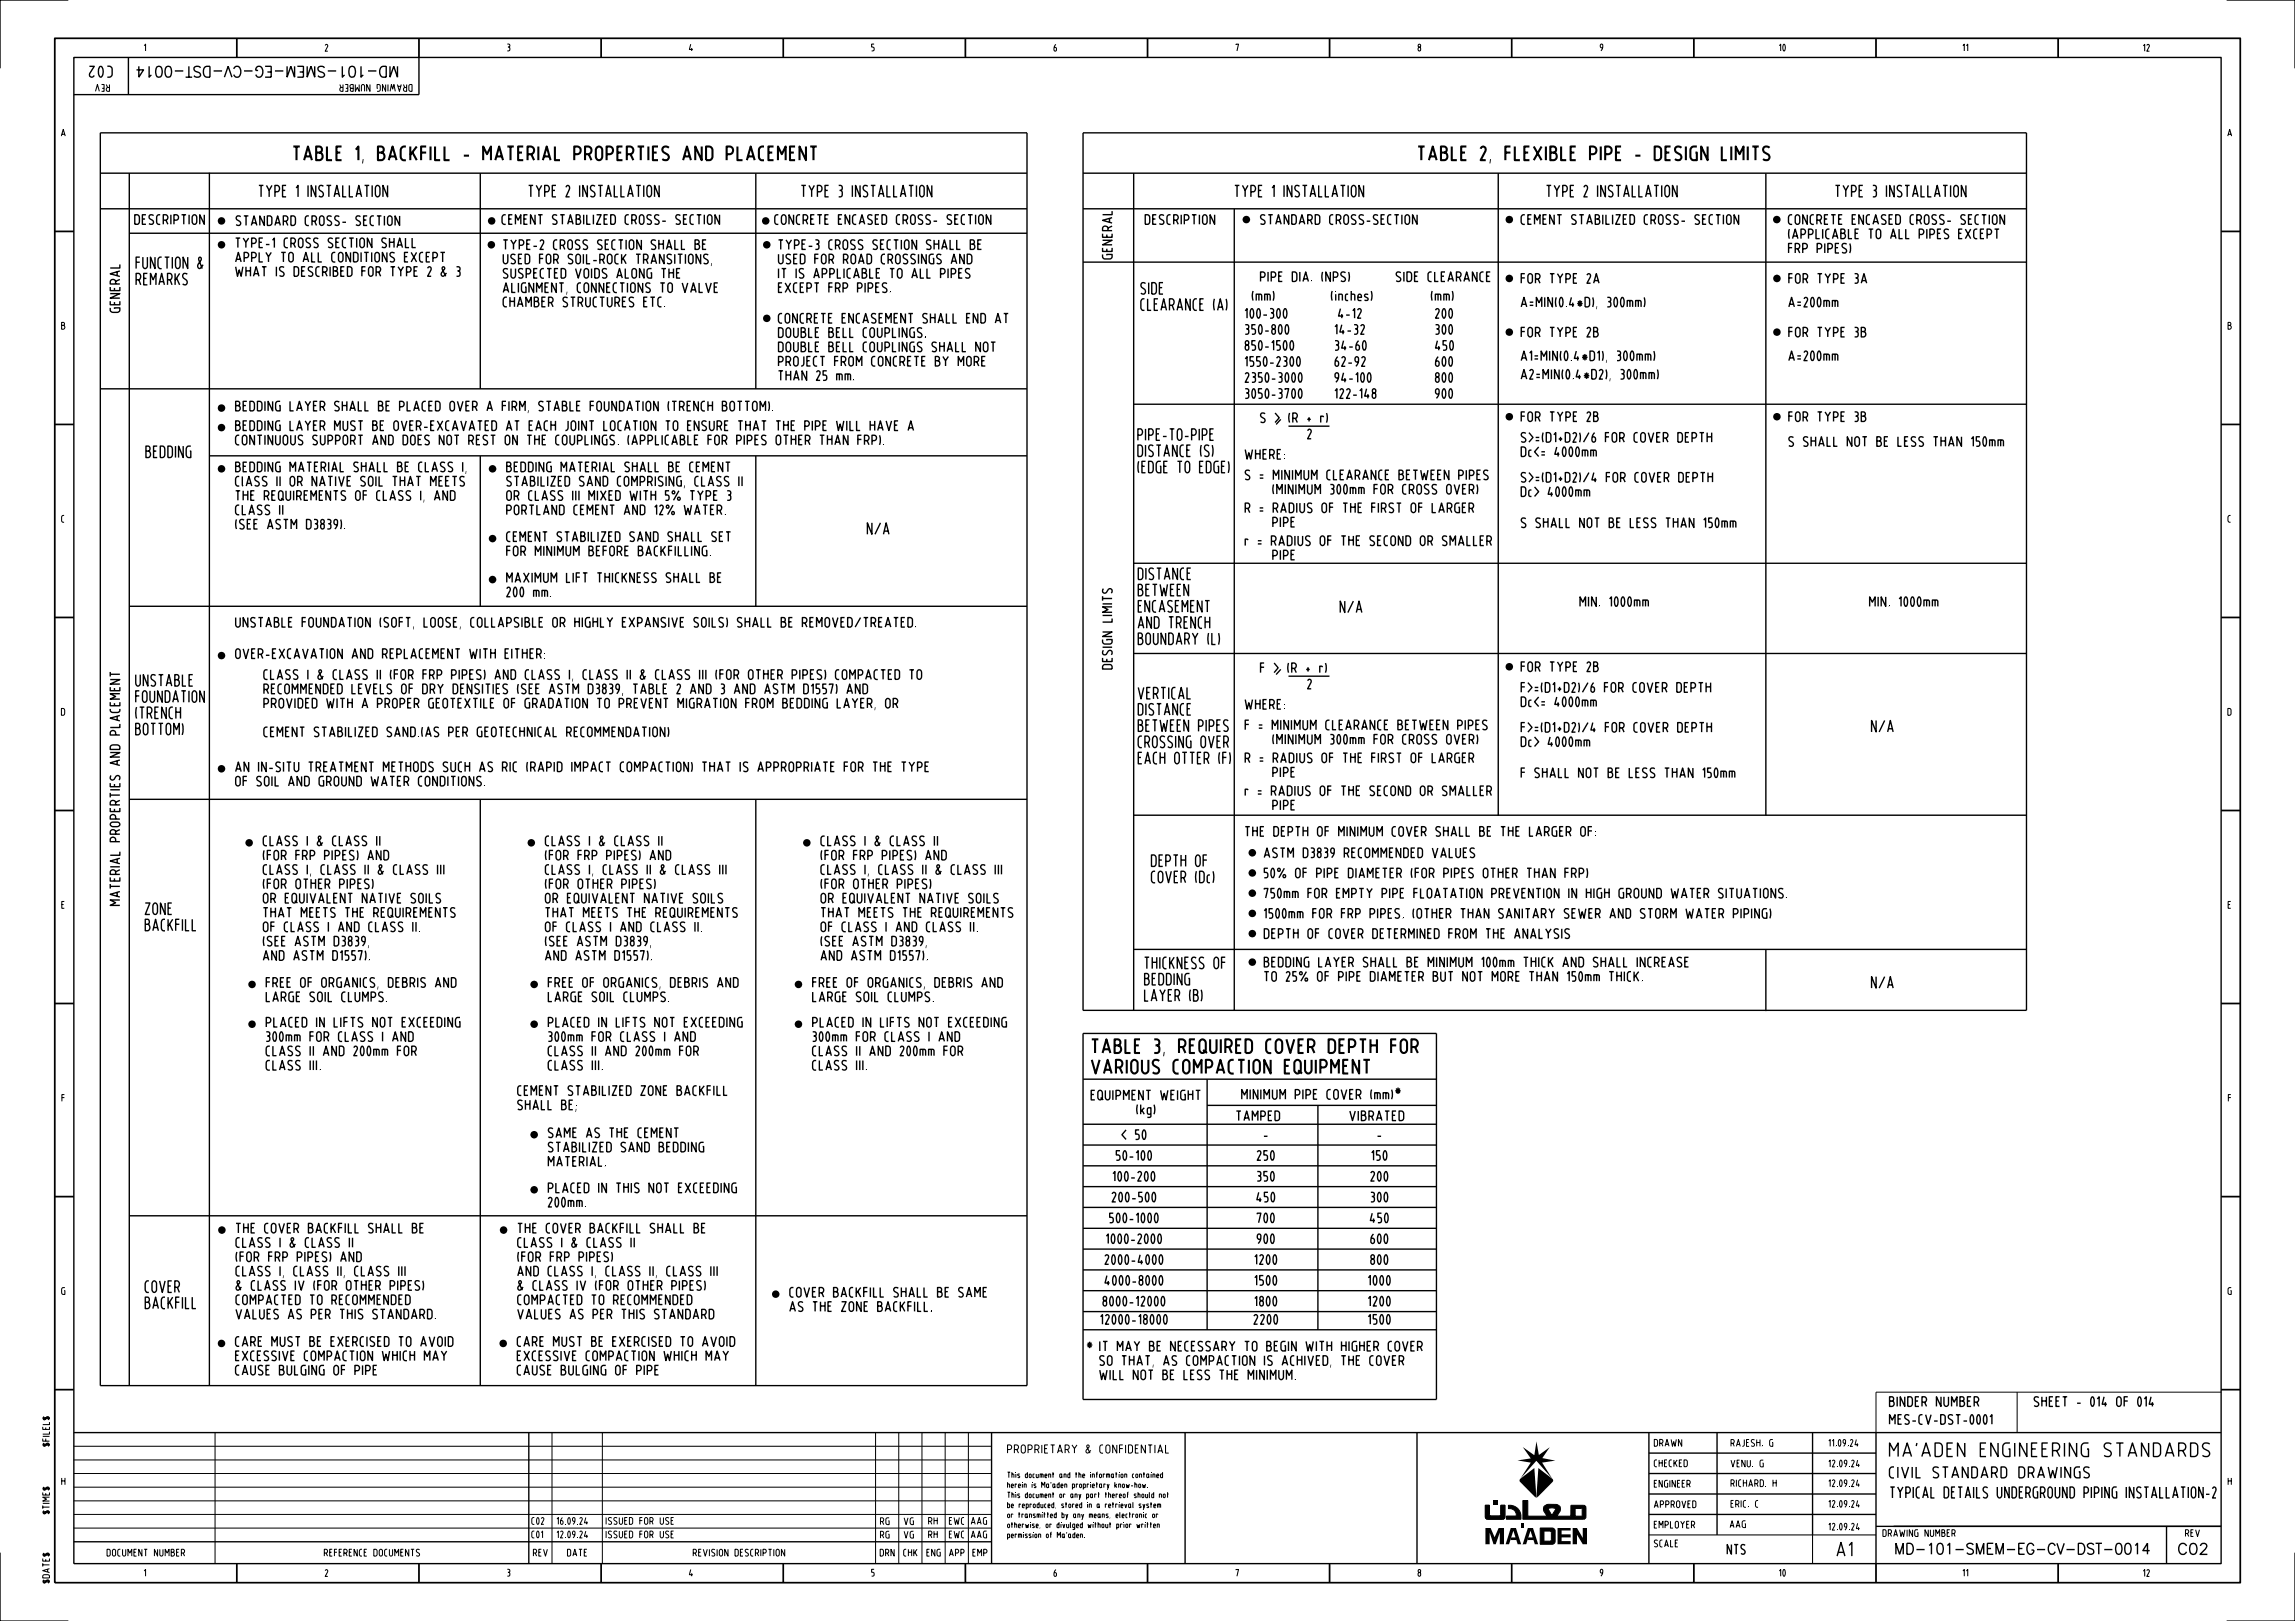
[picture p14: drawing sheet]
<svg xmlns="http://www.w3.org/2000/svg" width="841mm" height="594mm" viewBox="0 0 841 594" stroke-linecap="round" stroke-linejoin="round" font-family="sans-serif">
<defs><g id="words">
<g font-size="5">
<text x="107.5" y="58.7">TABLE 1, BACKFILL - MATERIAL PROPERTIES AND PLACEMENT</text>
<text x="519.7" y="58.7">TABLE 2, FLEXIBLE PIPE - DESIGN LIMITS</text>
<text x="400.1" y="385.9">TABLE 3, REQUIRED COVER DEPTH FOR</text>
<text x="400.1" y="393.4">VARIOUS COMPACTION EQUIPMENT</text>
<text x="692.4" y="533.8">MA'ADEN ENGINEERING STANDARDS</text>
<text x="673.2" y="570.2">A1</text>
</g>
<g font-size="4.2">
<text x="94.8" y="72.1">TYPE 1 INSTALLATION</text>
<text x="193.7" y="72.1">TYPE 2 INSTALLATION</text>
<text x="293.6" y="72.1">TYPE 3 INSTALLATION</text>
<text x="452.5" y="72.1">TYPE 1 INSTALLATION</text>
<text x="566.7" y="72.1">TYPE 2 INSTALLATION</text>
<text x="672.6" y="72.1">TYPE 3 INSTALLATION</text>
<text x="49.9" y="98.4">FUNCTION &amp;</text>
<text x="49.9" y="104.4">REMARKS</text>
<text x="418.1" y="107.8">SIDE</text>
<text x="418.1" y="113.7">CLEARANCE (A)</text>
<text x="417" y="161.3">PIPE-TO-PIPE</text>
<text x="53.5" y="167.7">BEDDING</text>
<text x="417" y="167.3">DISTANCE (S)</text>
<text x="417" y="173.2">(EDGE TO EDGE)</text>
<text x="317.8" y="195.8">N/A</text>
<text x="417.1" y="212.4">DISTANCE</text>
<text x="417.1" y="218.3">BETWEEN</text>
<text x="417.1" y="224.3">ENCASEMENT</text>
<text x="491.1" y="224.5">N/A</text>
<text x="417.1" y="230.2">AND TRENCH</text>
<text x="417.1" y="236.2">BOUNDARY (L)</text>
<text x="49.7" y="251.4">UNSTABLE</text>
<text x="49.7" y="257.4">FOUNDATION</text>
<text x="417.1" y="256.1">VERTICAL</text>
<text x="49.7" y="263.3">(TRENCH</text>
<text x="417.1" y="262">DISTANCE</text>
<text x="49.7" y="269.3">BOTTOM)</text>
<text x="417.1" y="268">BETWEEN PIPES</text>
<text x="685.8" y="268.2">N/A</text>
<text x="417.1" y="273.9">CROSSING OVER</text>
<text x="417.1" y="279.9">EACH OTTER (F)</text>
<text x="422" y="317.5">DEPTH OF</text>
<text x="422" y="323.5">COVER (Dc)</text>
<text x="53.2" y="335.1">ZONE</text>
<text x="53.2" y="341.1">BACKFILL</text>
<text x="419.4" y="355">THICKNESS OF</text>
<text x="419.4" y="360.9">BEDDING</text>
<text x="685.8" y="362.1">N/A</text>
<text x="419.4" y="366.9">LAYER (B)</text>
<text x="53.2" y="473.6">COVER</text>
<text x="53.2" y="479.5">BACKFILL</text>
</g>
<g font-size="4">
<text x="41.1" y="24.3" transform="rotate(-180 41.1 24.3)">C02</text>
<text x="146.3" y="24.3" transform="rotate(-180 146.3 24.3)">MD-101-SMEM-EG-CV-DST-0014</text>
<text x="692.4" y="541.5">CIVIL STANDARD DRAWINGS</text>
<text x="692.7" y="548.9">TYPICAL DETAILS UNDERGROUND PIPING INSTALLATION-2</text>
<text x="694.1" y="569.5">MD-101-SMEM-EG-CV-DST-0014</text>
<text x="797.8" y="569.6">C02</text>
</g>
<g font-size="3.5">
<text x="49.4" y="82.2">DESCRIPTION</text>
<text x="86.5" y="82.6">STANDARD CROSS- SECTION</text>
<text x="184" y="82.2">CEMENT STABILIZED CROSS- SECTION</text>
<text x="283.9" y="82.2">CONCRETE ENCASED CROSS- SECTION</text>
<text x="419.6" y="82.2">DESCRIPTION</text>
<text x="461.9" y="82.2">STANDARD CROSS-SECTION</text>
<text x="557.5" y="82.2">CEMENT STABILIZED CROSS- SECTION</text>
<text x="655.4" y="82.2">CONCRETE ENCASED CROSS- SECTION</text>
<text x="655.4" y="87.5">(APPLICABLE TO ALL PIPES EXCEPT</text>
<text x="86.4" y="96">APPLY TO ALL CONDITIONS EXCEPT</text>
<text x="86.4" y="90.7">TYPE-1 CROSS SECTION SHALL</text>
<text x="184.4" y="91.4">TYPE-2 CROSS SECTION SHALL BE</text>
<text x="285.3" y="91.4">TYPE-3 CROSS SECTION SHALL BE</text>
<text x="407.5" y="94.9" transform="rotate(-90 407.5 94.9)">GENERAL</text>
<text x="655.4" y="92.7">FRP PIPES)</text>
<text x="86.4" y="101.2">WHAT IS DESCRIBED FOR TYPE 2 &amp; 3</text>
<text x="184.4" y="101.9">SUSPECTED VOIDS ALONG THE</text>
<text x="184.4" y="96.7">USED FOR SOIL-ROCK TRANSITIONS,</text>
<text x="285.3" y="101.9">IT IS APPLICABLE TO ALL PIPES</text>
<text x="285.3" y="96.7">USED FOR ROAD CROSSINGS AND</text>
<text x="184.4" y="107.2">ALIGNMENT, CONNECTIONS TO VALVE</text>
<text x="285.3" y="107.2">EXCEPT FRP PIPES.</text>
<text x="461.9" y="103.2">PIPE DIA. (NPS)</text>
<text x="511.6" y="103.2">SIDE CLEARANCE</text>
<text x="557.5" y="103.8">FOR TYPE 2A</text>
<text x="655.5" y="103.8">FOR TYPE 3A</text>
<text x="184.4" y="112.4">CHAMBER STRUCTURES ETC.</text>
<text x="458.9" y="110.1">(mm)</text>
<text x="487.9" y="110.1">(inches)</text>
<text x="524.5" y="110.1">(mm)</text>
<text x="557.5" y="112.5">A=MIN(0.4*D), 300mm)</text>
<text x="655.5" y="112.5">A=200mm</text>
<text x="43.9" y="114.5" transform="rotate(-90 43.9 114.5)">GENERAL</text>
<text x="285.3" y="118.4">CONCRETE ENCASEMENT SHALL END AT</text>
<text x="456.3" y="116.6">100-300</text>
<text x="490.5" y="116.6">4-12</text>
<text x="526.1" y="116.6">200</text>
<text x="285.3" y="123.6">DOUBLE BELL COUPLINGS.</text>
<text x="456.3" y="122.5">350-800</text>
<text x="489.2" y="122.5">14-32</text>
<text x="526.1" y="122.5">300</text>
<text x="557.5" y="123.5">FOR TYPE 2B</text>
<text x="655.5" y="123.5">FOR TYPE 3B</text>
<text x="285.3" y="128.9">DOUBLE BELL COUPLINGS SHALL NOT</text>
<text x="456.3" y="128.3">850-1500</text>
<text x="489.2" y="128.3">34-60</text>
<text x="526.1" y="128.3">450</text>
<text x="285.3" y="134.1">PROJECT FROM CONCRETE BY MORE</text>
<text x="456.3" y="134.2">1550-2300</text>
<text x="489.2" y="134.2">62-92</text>
<text x="526.1" y="134.2">600</text>
<text x="557.5" y="132.1">A1=MIN(0.4*D1), 300mm)</text>
<text x="655.5" y="132.1">A=200mm</text>
<text x="285.3" y="139.4">THAN 25 mm.</text>
<text x="456.3" y="140.1">2350-3000</text>
<text x="489.2" y="140.1">94-100</text>
<text x="526.1" y="140.1">800</text>
<text x="557.5" y="138.9">A2=MIN(0.4*D2), 300mm)</text>
<text x="456.3" y="146">3050-3700</text>
<text x="489.2" y="146">122-148</text>
<text x="526.1" y="146">900</text>
<text x="86.4" y="150.6">BEDDING LAYER SHALL BE PLACED OVER A FIRM, STABLE FOUNDATION (TRENCH BOTTOM).</text>
<text x="461.9" y="154.8">S &gt; (R + r)</text>
<text x="557.5" y="154.5">FOR TYPE 2B</text>
<text x="655.5" y="154.5">FOR TYPE 3B</text>
<text x="86.4" y="157.7">BEDDING LAYER MUST BE OVER-EXCAVATED AT EACH JOINT LOCATION TO ENSURE THAT THE PIPE WILL HAVE A</text>
<text x="479.2" y="160.8">2</text>
<text x="86.4" y="163">CONTINUOUS SUPPORT AND DOES NOT REST ON THE COUPLINGS. (APPLICABLE FOR PIPES OTHER THAN FRP).</text>
<text x="557.5" y="167.3">Dc&lt;= 4000mm</text>
<text x="557.5" y="162">S&gt;=(D1+D2)/6 FOR COVER DEPTH</text>
<text x="655.5" y="163.5">S SHALL NOT BE LESS THAN 150mm</text>
<text x="86.4" y="172.8">BEDDING MATERIAL SHALL BE CLASS I,</text>
<text x="185.7" y="172.8">BEDDING MATERIAL SHALL BE CEMENT</text>
<text x="456.3" y="168.2">WHERE:</text>
<text x="86.4" y="178.1">ClASS II OR NATIVE SOIL THAT MEETS</text>
<text x="185.7" y="178.1">STABILIZED SAND COMPRISING, CLASS II</text>
<text x="456.3" y="175.8">S = MINIMUM CLEARANCE BETWEEN PIPES</text>
<text x="557.5" y="176.7">S&gt;=(D1+D2)/4 FOR COVER DEPTH</text>
<text x="86.4" y="183.3">THE REQUIREMENTS OF CLASS I, AND</text>
<text x="185.7" y="183.3">OR CLASS III MIXED WITH 5% TYPE 3</text>
<text x="461.1" y="181">(MINIMUM 300mm FOR CROSS OVER)</text>
<text x="557.5" y="181.9">Dc&gt; 4000mm</text>
<text x="86.4" y="188.6">CLASS II</text>
<text x="185.7" y="188.6">PORTLAND CEMENT AND 12% WATER.</text>
<text x="456.3" y="187.8">R = RADIUS OF THE FIRST OF LARGER</text>
<text x="86.4" y="193.8">(SEE ASTM D3839).</text>
<text x="462.8" y="193.1">PIPE</text>
<text x="557.5" y="193.3">S SHALL NOT BE LESS THAN 150mm</text>
<text x="185.7" y="203.7">FOR MINIMUM BEFORE BACKFILLING.</text>
<text x="185.7" y="198.4">CEMENT STABILIZED SAND SHALL SET</text>
<text x="456.3" y="199.9">r = RADIUS OF THE SECOND OR SMALLER</text>
<text x="462.8" y="205.1">PIPE</text>
<text x="185.7" y="213.4">MAXIMUM LIFT THICKNESS SHALL BE</text>
<text x="185.7" y="218.7">200 mm.</text>
<text x="579" y="222.2">MIN. 1000mm</text>
<text x="685.1" y="222.2">MIN. 1000mm</text>
<text x="86.4" y="229.8">UNSTABLE FOUNDATION (SOFT, LOOSE, COLLAPSIBLE OR HIGHLY EXPANSIVE SOILS) SHALL BE REMOVED/TREATED.</text>
<text x="86.4" y="241.3">OVER-EXCAVATION AND REPLACEMENT WITH EITHER:</text>
<text x="407.5" y="245.2" transform="rotate(-90 407.5 245.2)">DESIGN LIMITS</text>
<text x="96.7" y="248.9">CLASS I &amp; CLASS II (FOR FRP PIPES) AND CLASS I, CLASS II &amp; CLASS III (FOR OTHER PIPES) COMPACTED TO</text>
<text x="461.9" y="246.5">F &gt; (R + r)</text>
<text x="557.5" y="246.1">FOR TYPE 2B</text>
<text x="96.7" y="254.2">RECOMMENDED LEVELS OF DRY DENSITIES (SEE ASTM D3839, TABLE 2 AND 3 AND ASTM D1557) AND</text>
<text x="479.2" y="252.4">2</text>
<text x="557.5" y="253.7">F&gt;=(D1+D2)/6 FOR COVER DEPTH</text>
<text x="96.7" y="259.4">PROVIDED WITH A PROPER GEOTEXTILE OF GRADATION TO PREVENT MIGRATION FROM BEDDING LAYER, OR</text>
<text x="456.3" y="259.9">WHERE:</text>
<text x="557.5" y="258.9">Dc&lt;= 4000mm</text>
<text x="96.7" y="269.9">CEMENT STABILIZED SAND.(AS PER GEOTECHNICAL RECOMMENDATION)</text>
<text x="456.3" y="267.4">F = MINIMUM CLEARANCE BETWEEN PIPES</text>
<text x="557.5" y="268.3">F&gt;=(D1+D2)/4 FOR COVER DEPTH</text>
<text x="461.1" y="272.7">(MINIMUM 300mm FOR CROSS OVER)</text>
<text x="557.5" y="273.5">Dc&gt; 4000mm</text>
<text x="456.3" y="279.5">R = RADIUS OF THE FIRST OF LARGER</text>
<text x="86.4" y="282.8">AN IN-SITU TREATMENT METHODS SUCH AS RIC (RAPID IMPACT COMPACTION) THAT IS APPROPRIATE FOR THE TYPE</text>
<text x="462.8" y="284.7">PIPE</text>
<text x="557.5" y="284.9">F SHALL NOT BE LESS THAN 150mm</text>
<text x="86.4" y="288">OF SOIL AND GROUND WATER CONDITIONS.</text>
<text x="456.3" y="291.5">r = RADIUS OF THE SECOND OR SMALLER</text>
<text x="462.8" y="296.8">PIPE</text>
<text x="96.5" y="309.9">CLASS I &amp; CLASS II</text>
<text x="199.9" y="309.9">CLASS I &amp; CLASS II</text>
<text x="300.9" y="309.9">CLASS I &amp; CLASS II</text>
<text x="456.3" y="306.4">THE DEPTH OF MINIMUM COVER SHALL BE THE LARGER OF:</text>
<text x="96.5" y="315.1">(FOR FRP PIPES) AND</text>
<text x="199.9" y="315.1">(FOR FRP PIPES) AND</text>
<text x="300.9" y="315.1">(FOR FRP PIPES) AND</text>
<text x="463.3" y="314.2">ASTM D3839 RECOMMENDED VALUES</text>
<text x="96.5" y="320.4">CLASS I, CLASS II &amp; CLASS III</text>
<text x="199.9" y="320.4">CLASS I, CLASS II &amp; CLASS III</text>
<text x="300.9" y="320.4">CLASS I, CLASS II &amp; CLASS III</text>
<text x="463.3" y="321.7">50% OF PIPE DIAMETER (FOR PIPES OTHER THAN FRP)</text>
<text x="96.5" y="325.6">(FOR OTHER PIPES)</text>
<text x="199.9" y="325.6">(FOR OTHER PIPES)</text>
<text x="300.9" y="325.6">(FOR OTHER PIPES)</text>
<text x="463.3" y="329.1">750mm FOR EMPTY PIPE FLOATATION PREVENTION IN HIGH GROUND WATER SITUATIONS.</text>
<text x="43.9" y="331.8" transform="rotate(-90 43.9 331.8)">MATERIAL PROPERTIES AND PLACEMENT</text>
<text x="96.5" y="330.9">OR EQUIVALENT NATIVE SOILS</text>
<text x="199.9" y="330.9">OR EQUIVALENT NATIVE SOILS</text>
<text x="300.9" y="330.9">OR EQUIVALENT NATIVE SOILS</text>
<text x="96.5" y="341.4">OF CLASS I AND CLASS II.</text>
<text x="96.5" y="336.1">THAT MEETS THE REQUIREMENTS</text>
<text x="199.9" y="341.4">OF CLASS I AND CLASS II.</text>
<text x="199.9" y="336.1">THAT MEETS THE REQUIREMENTS</text>
<text x="300.9" y="341.4">OF CLASS I AND CLASS II.</text>
<text x="300.9" y="336.1">THAT MEETS THE REQUIREMENTS</text>
<text x="463.3" y="336.5">1500mm FOR FRP PIPES. (OTHER THAN SANITARY SEWER AND STORM WATER PIPING)</text>
<text x="96.5" y="346.6">(SEE ASTM D3839,</text>
<text x="199.9" y="346.6">(SEE ASTM D3839,</text>
<text x="300.9" y="346.6">(SEE ASTM D3839,</text>
<text x="463.3" y="343.9">DEPTH OF COVER DETERMINED FROM THE ANALYSIS</text>
<text x="96.5" y="351.9">AND ASTM D1557).</text>
<text x="199.9" y="351.9">AND ASTM D1557).</text>
<text x="300.9" y="351.9">AND ASTM D1557).</text>
<text x="463.3" y="359.6">TO 25% OF PIPE DIAMETER BUT NOT MORE THAN 150mm THICK.</text>
<text x="463.3" y="354.3">BEDDING LAYER SHALL BE MINIMUM 100mm THICK AND SHALL INCREASE</text>
<text x="97.6" y="361.8">FREE OF ORGANICS, DEBRIS AND</text>
<text x="200.9" y="361.8">FREE OF ORGANICS, DEBRIS AND</text>
<text x="297.8" y="361.8">FREE OF ORGANICS, DEBRIS AND</text>
<text x="97.6" y="367">LARGE SOIL CLUMPS.</text>
<text x="200.9" y="367">LARGE SOIL CLUMPS.</text>
<text x="297.8" y="367">LARGE SOIL CLUMPS.</text>
<text x="97.6" y="376.4">PLACED IN LIFTS NOT EXCEEDING</text>
<text x="200.9" y="376.4">PLACED IN LIFTS NOT EXCEEDING</text>
<text x="297.8" y="376.4">PLACED IN LIFTS NOT EXCEEDING</text>
<text x="97.6" y="381.6">300mm FOR CLASS I AND</text>
<text x="200.9" y="381.6">300mm FOR CLASS I AND</text>
<text x="297.8" y="381.6">300mm FOR CLASS I AND</text>
<text x="97.6" y="386.9">CLASS II AND 200mm FOR</text>
<text x="200.9" y="386.9">CLASS II AND 200mm FOR</text>
<text x="297.8" y="386.9">CLASS II AND 200mm FOR</text>
<text x="97.6" y="392.1">CLASS III.</text>
<text x="200.9" y="392.1">CLASS III.</text>
<text x="297.8" y="392.1">CLASS III.</text>
<text x="189.7" y="401.4">CEMENT STABILIZED ZONE BACKFILL</text>
<text x="511.3" y="401">*</text>
<text x="189.7" y="406.6">SHALL BE;</text>
<text x="399.9" y="403">EQUIPMENT WEIGHT</text>
<text x="455" y="402.8">MINIMUM PIPE COVER (mm)</text>
<text x="416.5" y="408.3">(kg)</text>
<text x="453.1" y="410.6">TAMPED</text>
<text x="494.7" y="410.6">VIBRATED</text>
<text x="200.9" y="416.8">SAME AS THE CEMENT</text>
<text x="411.1" y="417.5">&lt; 50</text>
<text x="463.2" y="417.5">-</text>
<text x="504.8" y="417.5">-</text>
<text x="200.9" y="422.1">STABILIZED SAND BEDDING</text>
<text x="409.1" y="425.2">50-100</text>
<text x="460.7" y="425.2">250</text>
<text x="502.7" y="425.2">150</text>
<text x="200.9" y="427.3">MATERIAL.</text>
<text x="200.9" y="437">PLACED IN THIS NOT EXCEEDING</text>
<text x="407.9" y="432.8">100-200</text>
<text x="460.7" y="432.8">350</text>
<text x="502.3" y="432.8">200</text>
<text x="200.9" y="442.3">200mm.</text>
<text x="407.5" y="440.4">200-500</text>
<text x="460.6" y="440.4">450</text>
<text x="502.3" y="440.4">300</text>
<text x="406.7" y="448.1">500-1000</text>
<text x="460.7" y="448.1">700</text>
<text x="502.2" y="448.1">450</text>
<text x="86.5" y="451.8">THE COVER BACKFILL SHALL BE</text>
<text x="189.7" y="451.8">THE COVER BACKFILL SHALL BE</text>
<text x="405.4" y="455.7">1000-2000</text>
<text x="460.7" y="455.7">900</text>
<text x="502.3" y="455.7">600</text>
<text x="86.5" y="457">CLASS I &amp; CLASS II</text>
<text x="189.7" y="457">CLASS I &amp; CLASS II</text>
<text x="86.5" y="467.5">CLASS I, CLASS II, CLASS III</text>
<text x="86.5" y="462.3">(FOR FRP PIPES) AND</text>
<text x="189.7" y="467.5">AND CLASS I, CLASS II, CLASS III</text>
<text x="189.7" y="462.3">(FOR FRP PIPES)</text>
<text x="404.9" y="463.3">2000-4000</text>
<text x="459.8" y="463.3">1200</text>
<text x="502.3" y="463.3">800</text>
<text x="86.5" y="472.8">&amp; CLASS IV (FOR OTHER PIPES)</text>
<text x="189.7" y="472.8">&amp; CLASS IV (FOR OTHER PIPES)</text>
<text x="404.9" y="470.9">4000-8000</text>
<text x="459.8" y="470.9">1500</text>
<text x="501.4" y="470.9">1000</text>
<text x="86.5" y="478">COMPACTED TO RECOMMENDED</text>
<text x="189.7" y="478">COMPACTED TO RECOMMENDED</text>
<text x="289.5" y="475.3">COVER BACKFILL SHALL BE SAME</text>
<text x="404.2" y="478.6">8000-12000</text>
<text x="459.8" y="478.6">1800</text>
<text x="501.4" y="478.6">1200</text>
<text x="86.5" y="483.3">VALUES AS PER THIS STANDARD.</text>
<text x="189.7" y="483.3">VALUES AS PER THIS STANDARD</text>
<text x="289.5" y="480.5">AS THE ZONE BACKFILL.</text>
<text x="403.3" y="485.2">12000-18000</text>
<text x="459.5" y="485.2">2200</text>
<text x="501.4" y="485.2">1500</text>
<text x="86.4" y="493.3">CARE MUST BE EXERCISED TO AVOID</text>
<text x="189.6" y="493.3">CARE MUST BE EXERCISED TO AVOID</text>
<text x="398.3" y="494.1">*</text>
<text x="403" y="495.1">IT MAY BE NECESSARY TO BEGIN WITH HIGHER COVER</text>
<text x="86.4" y="503.8">CAUSE BULGING OF PIPE</text>
<text x="86.4" y="498.6">EXCESSIVE COMPACTION WHICH MAY</text>
<text x="189.6" y="503.8">CAUSE BULGING OF PIPE</text>
<text x="189.6" y="498.6">EXCESSIVE COMPACTION WHICH MAY</text>
<text x="403" y="500.3">SO THAT, AS COMPACTION IS ACHIVED, THE COVER</text>
<text x="403" y="505.6">WILL NOT BE LESS THE MINIMUM.</text>
<text x="692.4" y="515.3">BINDER NUMBER</text>
<text x="745.4" y="515.3">SHEET - 014 OF 014</text>
<text x="692.4" y="521.9">MES-CV-DST-0001</text>
<text x="633" y="569.5">NTS</text>
</g>
<text font-size="3" x="369.2" y="532.5">PROPRIETARY &amp; CONFIDENTIAL</text>
<g font-size="2.5">
<text x="52.8" y="18.7">1</text>
<text x="119.2" y="18.8">2</text>
<text x="185.9" y="18.6">3</text>
<text x="252.6" y="18.7">4</text>
<text x="319.4" y="18.6">5</text>
<text x="386.2" y="18.8">6</text>
<text x="452.9" y="18.7">7</text>
<text x="519.7" y="18.7">8</text>
<text x="586.4" y="18.6">9</text>
<text x="652" y="18.7">10</text>
<text x="719.3" y="18.7">11</text>
<text x="785.4" y="18.8">12</text>
<text x="40.1" y="31" transform="rotate(-180 40.1 31)">REV</text>
<text x="151" y="31" transform="rotate(-180 151 31)">DRAWING NUMBER</text>
<text x="22.5" y="49.9">A</text>
<text x="816.4" y="49.9">A</text>
<text x="22.6" y="120.6">B</text>
<text x="816.5" y="120.6">B</text>
<text x="22.6" y="191.4">C</text>
<text x="816.5" y="191.4">C</text>
<text x="22.5" y="262.1">D</text>
<text x="816.4" y="262.1">D</text>
<text x="22.6" y="332.8">E</text>
<text x="816.5" y="332.8">E</text>
<text x="22.7" y="403.6">F</text>
<text x="816.6" y="403.6">F</text>
<text x="22.6" y="474.3">G</text>
<text x="816.5" y="474.3">G</text>
<text x="18.1" y="530" transform="rotate(-90 18.1 530)">$FILEL$</text>
<text x="606.2" y="530">DRAWN</text>
<text x="634.3" y="530">RAJESH. G</text>
<text x="670.2" y="530">11.09.24</text>
<text x="606.2" y="537.5">CHECKED</text>
<text x="634.3" y="537.5">VENU. G</text>
<text x="670.2" y="537.5">12.09.24</text>
<text x="22.6" y="544.1">H</text>
<text x="606.2" y="545">ENGINEER</text>
<text x="634.3" y="544.8">RICHARD. H</text>
<text x="670.2" y="544.8">12.09.24</text>
<text x="816.5" y="544.1">H</text>
<text x="18.1" y="554.8" transform="rotate(-90 18.1 554.8)">$TIME$</text>
<text x="606.2" y="552.5">APPROVED</text>
<text x="634.3" y="552.3">ERIC. C</text>
<text x="670.2" y="552.3">12.09.24</text>
<text x="194.9" y="563.5">C01</text>
<text x="194.9" y="558.6">C02</text>
<text x="204.1" y="563.5">12.09.24</text>
<text x="204.1" y="558.6">16.09.24</text>
<text x="222.1" y="563.5">ISSUED FOR USE</text>
<text x="222.1" y="558.6">ISSUED FOR USE</text>
<text x="322.6" y="563.6">RG</text>
<text x="322.6" y="558.7">RG</text>
<text x="331.3" y="563.6">VG</text>
<text x="331.3" y="558.7">VG</text>
<text x="340.3" y="563.5">RH</text>
<text x="340.3" y="558.6">RH</text>
<text x="347.9" y="563.5">EWC</text>
<text x="347.9" y="558.6">EWC</text>
<text x="355.9" y="563.5">AAG</text>
<text x="355.9" y="558.6">AAG</text>
<text x="606.2" y="560">EMPLOYER</text>
<text x="634" y="559.8">AAG</text>
<text x="670.2" y="560.7">12.09.24</text>
<text x="690" y="563">DRAWING NUMBER</text>
<text x="800.9" y="563">REV</text>
<text x="606.2" y="566.8">SCALE</text>
<text x="39.2" y="570.2">DOCUMENT NUMBER</text>
<text x="118.8" y="570.2">REFERENCE DOCUMENTS</text>
<text x="195.5" y="570.2">REV</text>
<text x="208" y="570.2">DATE</text>
<text x="254" y="570.2">REVISION DESCRIPTION</text>
<text x="322.5" y="570.2">DRN</text>
<text x="331.2" y="570.2">CHK</text>
<text x="339.7" y="570.2">ENG</text>
<text x="347.9" y="570.2">APP</text>
<text x="356.5" y="570.2">EMP</text>
<text x="18.1" y="580.1" transform="rotate(-90 18.1 580.1)">$DATE$</text>
<text x="52.8" y="577.6">1</text>
<text x="119.2" y="577.7">2</text>
<text x="185.9" y="577.6">3</text>
<text x="252.6" y="577.6">4</text>
<text x="319.4" y="577.6">5</text>
<text x="386.2" y="577.7">6</text>
<text x="452.9" y="577.6">7</text>
<text x="519.7" y="577.6">8</text>
<text x="586.4" y="577.6">9</text>
<text x="652" y="577.6">10</text>
<text x="719.3" y="577.6">11</text>
<text x="785.4" y="577.7">12</text>
</g>
<g font-size="2">
<text x="369.2" y="545.1">herein is Ma'aden proprietary know-how.</text>
<text x="369.2" y="541.5">This document and the information contained</text>
<text x="369.2" y="548.8">This document or any part thereof should not</text>
<text x="369.2" y="556.1">or transmitted by any means, electronic or</text>
<text x="369.2" y="552.5">be reproduced, stored in a retrieval system</text>
<text x="369.2" y="563.5">permission of Ma'aden.</text>
<text x="369.2" y="559.8">otherwise, or divulged without prior written</text>
</g>
</g></defs>
<g fill="none" stroke="#000" stroke-width=".51">
<path d="M27.1 21.1h786.8v551.9h-786.8zM47.1 21.1v13.6M153.5 21.1v13.6h-126.4M36.8 48.7h339.5v459h-339.5zM36.8 63.5h339.5M36.8 76.5h339.5M47.4 63.5v444.2M76.7 63.3v444.4M176 63.5v79M277 63.5v79M396.9 63.5h345.7M396.9 76.5h345.7"/>
<path d="M415.4 63.5v306.8M452.3 76.5v293.8M549 63.5v235.5M647.1 63.5v235.4M47.4 85.5h328.9M396.9 96.1h345.7M36.8 142.5h339.5M415.4 148.1h327.2M472.2 156.2h15M76.7 167h299.6M176 167v55.2M277 167v55.2"/>
<path d="M415.4 206.4h327.2M47.4 222.2h328.9M415.4 239.5h327.2M472.2 247.8h15M47.4 292.9h328.9M176 292.9v214.8M277 292.9v214.8M415.4 298.7h327.2M415.4 347.9h327.2M647.1 347.8v22.7M396.9 370.2h345.7v-321.5h-345.7v321.6M396.9 378.7h129.5v134.1h-129.5z"/>
<path d="M396.9 395.5h129.5M442.3 395.5v91.8M396.9 412h129.5M396.9 419.6h129.5M442.3 405.1h84.1M483 405.1v82.2M396.9 427.2h129.5M396.9 434.8h129.5M47.4 445.5h328.9M396.9 442.4h129.5M396.9 450.1h129.5M396.9 457.7h129.5"/>
<path d="M396.9 465.3h129.5M396.9 473h129.5M396.9 480.6h129.5M396.9 487.3h129.5M27.1 525h786.8M193.8 525v48M363.4 525v48M434.3 525v48M519.3 525v48M604.2 525v48M604.2 540h83.3M604.2 532.5h83.3"/>
<path d="M629.2 525v37.5M664.2 525v37.5M687.5 525v48M604.2 554.9h83.3M604.2 547.5h83.3M687.5 559.3h126.4M793.9 559.3v13.7M27.1 565h336.3"/>
</g>
<path d="M604.2 562.5h83.3M664.2 562.5v10.5" fill="none" stroke="#000" stroke-width=".38"/>
<g fill="none" stroke="#000" stroke-width=".63" stroke-linecap="butt">
<path d="M20.1 14h800.8v566h-800.8zM86.8 14v7.1M153.5 14v7.1M220.3 14v7.1M287 14v7.1M353.8 14v7.1M420.5 14v7.1M487.2 14v7.1M554 14v7.1M620.7 14v7.1M687.5 14v7.1M754.2 14v7.1"/>
<path d="M20.1 84.8h7M813.9 84.8h7M20.1 155.5h7M813.9 155.5h7M20.1 226.3h7M813.9 226.3h7M20.1 297h7M813.9 297h7M20.1 367.7h7M813.9 367.7h7M20.1 438.5h7M813.9 438.5h7"/>
<path d="M20.1 509.2h7M813.9 509.2h7M86.8 573v7M153.5 573v7M220.3 573v7M287 573v7M353.8 573v7M420.5 573v7M487.2 573v7M554 573v7M620.7 573v7M687.5 573v7"/>
<path d="M754.2 573v7"/>
</g>
<g fill="none" stroke="#000" stroke-width=".37">
<path d="M25 .1h-24.9v24.9M815.9 .1h25.1v24.9M739.2 510.1v15M813.9 510.1h-126.4v14.9M27.1 540h336.3M27.1 535h336.3M27.1 530h336.3M78.8 525v48M202.3 525v48M220.7 525v48M320.9 525v48M329.4 525v48"/>
<path d="M337.9 525v48M346.4 525v48M354.9 525v48M27.1 560h336.3M27.1 554.9h336.3M27.1 550h336.3M27.1 545h336.3M544.3 555.9l.2 .6 .6 .2h5.6l.5-.2 .3-.6M545.8 555v-3.4h-1.5v4.3M545.8 555l.6 .5h3l.6-.5M550 555v-3.4h1.5v4.3M552.8 551.6a4.2 4.2 0 0 1 4.6 5.1h-5.4v-1.2h3.7a2.45 2.45 0 0 0-2.9-2.7z"/>
<path d="M558.1 549.9h1.8v5.7h7l-1.3-2.1v-1.2l.3-.3 1.1-.7h3.2l1.1 .4 .5 .6v1.2l-1.3 2.1h5.1l.1-4 4.9 .1 .6 .7-.1 3.8-.8 .5h-22.2zM564.4 559.9h4.3l.8 .3 .4 .7v4l-.3 .6-.9 .4h-4.3zM567.3 552.9l1.4-.4 1.5 .4-1.5 2.4zM577.2 552.8l2.6 .1-.1 2.6-2.5 .1zM.1 569v25h24.9M555.4 563.4l.3 .9M561.6 563.4l.3 .9M565.8 561.1h2.1l.5 .2 .1 2.9-.3 .5-2.4 .1zM841 569v25h-25.1"/>
</g>
<g fill="#000">
<path d="M547.1 549.7h1.6v1.4h-1.6zM557.4 558.4h1.1v1.5h-1.1zM553.8 563.4h1.6l.3 .9h-2.2zM560 563.4h1.6l.3 .9h-2.1z"/>
<path d="M544.3 551.6h1.5v3.4l.6 .5 3.4-.1 .2-3.8h1.5l-.2 4.7-.6 .4h-5.6l-.6-.2-.2-.6z" fill-rule="evenodd"/>
<path d="M552.8 551.6a4.2 4.2 0 0 1 4.6 5.1h-5.4v-1.2h3.7a2.45 2.45 0 0 0-2.9-2.7z" fill-rule="evenodd"/>
<path d="M557.1 541.9l5.2-4 .7 10.6h-.5l-5.5-5.5-.2-.5z" fill-rule="evenodd"/>
<path d="M558 530.3l4.3 3 .7-5.1 .9 5 4-2.9-2.7 4 4.7 .9-4.8 .8 3.8 5.9-5.9-6.6-5.9 6.6 3.9-5.9-4.9-.8 4.9-.8z" fill-rule="evenodd"/>
<path d="M562.5 548.5h1l-.5 .2z" fill-rule="evenodd"/>
<path d="M558.1 549.9h1.8v5.7h7l-1.3-2.1 .2-1.4 1.3-.8h3.1l1.1 .4 .5 .6v1.2l-1.3 2.1h5.1l.1-4 5 .1 .5 .6-.1 3.9-.8 .5h-22.2zM567.3 552.9l1.4 2.4 1.5-2.4-.3-.1a3.1 3.1 0 0 0-2.6 .1zM577.2 552.8v2.8l2.5-.1 .1-2.6z" fill-rule="evenodd"/>
<path d="M564.4 559.9h4.3l.8 .3 .4 .7v4l-.3 .6-.9 .4h-4.3zM565.8 561.1v3.7l2.5-.2 .1-3.3-.3-.2z" fill-rule="evenodd"/>
<path d="M563.7 537.9l5.2 4 .3 .6-.2 .5-5.5 5.5h-.5z" fill-rule="evenodd"/>
<path d="M544.3 559.9h1.9l1.5 3.4 1.5-3.4h1.9v6h-1.5v-4.3l-1.5 4.3h-.8l-1.4-4.3v4.3h-1.6z" fill-rule="evenodd"/>
<path d="M553.6 559.9h1.9l1.9 6h-1.2l-1.6-5-1.6 5h-1.3z" fill-rule="evenodd"/>
<path d="M559.9 559.9h1.9l1.9 6h-1.3l-1.6-5-1.5 5h-1.3z" fill-rule="evenodd"/>
<path d="M570.8 559.9h4.8v.9h-3.4v1.5h3.4v1.1h-3.4v1.3h3.4v1.2h-4.8z" fill-rule="evenodd"/>
<path d="M576.3 559.9h1.6l2.1 3.7v-3.7h1.6v6h-1.6l-2.1-3.5v3.5h-1.6z" fill-rule="evenodd"/>
<circle cx="81.2" cy="81" r="1.39"/>
<circle cx="81.2" cy="89.7" r="1.38"/>
<circle cx="180.1" cy="89.7" r="1.38"/>
<circle cx="180.2" cy="81" r="1.38"/>
<circle cx="280.6" cy="81" r="1.39"/>
<circle cx="281" cy="89.7" r="1.38"/>
<circle cx="456.7" cy="80.5" r="1.39"/>
<circle cx="553.1" cy="80.5" r="1.38"/>
<circle cx="651.1" cy="80.5" r="1.39"/>
<circle cx="281" cy="116.7" r="1.38"/>
<circle cx="553.1" cy="102" r="1.38"/>
<circle cx="651.2" cy="102" r="1.38"/>
<circle cx="553.1" cy="121.7" r="1.38"/>
<circle cx="651.2" cy="121.7" r="1.38"/>
<circle cx="81.2" cy="156.7" r="1.39"/>
<circle cx="81.2" cy="149.5" r="1.39"/>
<circle cx="553.1" cy="152.7" r="1.37"/>
<circle cx="651.2" cy="152.7" r="1.37"/>
<circle cx="81.2" cy="171.8" r="1.38"/>
<circle cx="180.5" cy="171.8" r="1.39"/>
<circle cx="180.5" cy="197.4" r="1.38"/>
<circle cx="180.5" cy="212.4" r="1.39"/>
<circle cx="81.2" cy="240.2" r="1.39"/>
<circle cx="553.1" cy="244.3" r="1.38"/>
<circle cx="81.2" cy="281.7" r="1.38"/>
<circle cx="91.3" cy="308.8" r="1.37"/>
<circle cx="194.7" cy="308.8" r="1.38"/>
<circle cx="295.7" cy="308.8" r="1.37"/>
<circle cx="458.9" cy="312.5" r="1.39"/>
<circle cx="458.9" cy="319.9" r="1.39"/>
<circle cx="458.9" cy="334.7" r="1.39"/>
<circle cx="458.9" cy="327.3" r="1.39"/>
<circle cx="458.9" cy="352.6" r="1.39"/>
<circle cx="458.9" cy="342.1" r="1.39"/>
<circle cx="92.4" cy="375.3" r="1.38"/>
<circle cx="92.4" cy="360.7" r="1.37"/>
<circle cx="195.7" cy="375.3" r="1.39"/>
<circle cx="195.8" cy="360.7" r="1.38"/>
<circle cx="292.6" cy="375.3" r="1.38"/>
<circle cx="292.6" cy="360.7" r="1.37"/>
<circle cx="195.8" cy="415.8" r="1.38"/>
<circle cx="195.7" cy="436" r="1.39"/>
<circle cx="81.3" cy="450.7" r="1.38"/>
<circle cx="184.5" cy="450.7" r="1.38"/>
<circle cx="284.3" cy="474.2" r="1.38"/>
<circle cx="81.2" cy="492.3" r="1.39"/>
<circle cx="184.4" cy="492.3" r="1.39"/>
</g>
<use href="#words"/>
</svg>
